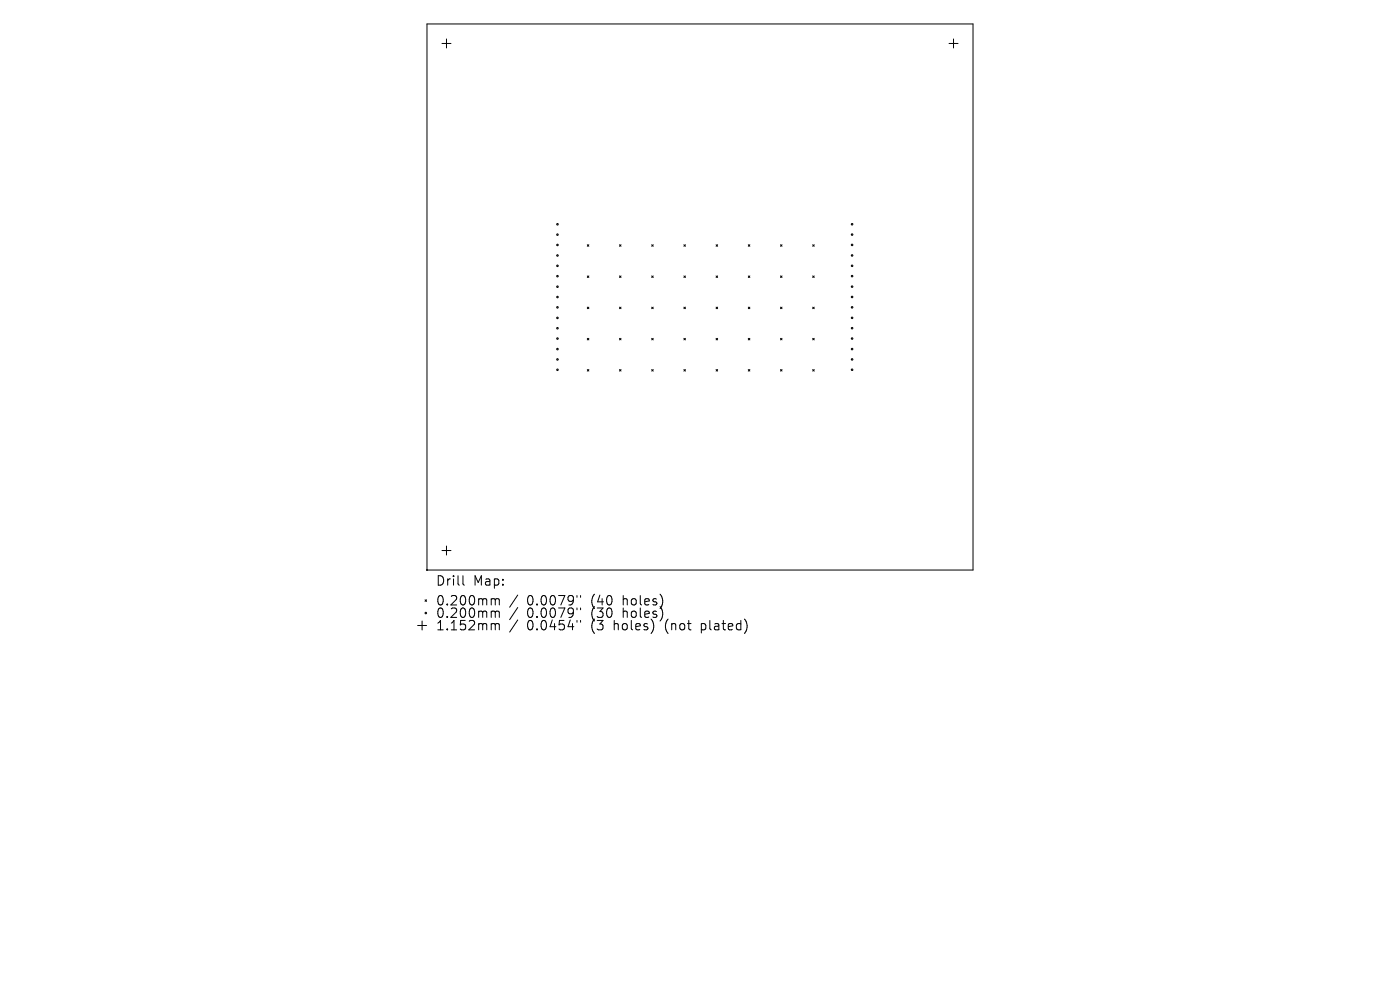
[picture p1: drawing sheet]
<svg xmlns="http://www.w3.org/2000/svg" width="297mm" height="210mm" viewBox="0 0 297 210" stroke-linecap="round" stroke-linejoin="round" font-family="sans-serif">
<defs><g id="words">
<g font-size="2.8">
<text x="92.5" y="124.5">Drill</text>
<text x="100.4" y="124.5">Map:</text>
<text x="92.5" y="128.7">0.200mm</text>
<text x="92.5" y="131.3">0.200mm</text>
<text x="111.7" y="128.7">0.0079&quot;</text>
<text x="111.7" y="131.3">0.0079&quot;</text>
<text x="125.4" y="128.7">(40</text>
<text x="125.4" y="131.3">(30</text>
<text x="132.1" y="128.7">holes)</text>
<text x="132.1" y="131.3">holes)</text>
<text x="92.5" y="133.9">1.152mm</text>
<text x="111.7" y="133.9">0.0454&quot;</text>
<text x="125.4" y="133.9">(3</text>
<text x="130.2" y="133.9">holes)</text>
<text x="141.2" y="133.9">(not</text>
<text x="148.9" y="133.9">plated)</text>
</g>
</g></defs>
<g fill="none" stroke="#000" stroke-width=".21">
<path d="M90.6 5.1h115.8v115.8h-115.8zM93.8 9.2h1.9M94.7 8.3v1.9M201.3 9.2h1.9M202.3 8.3v1.9M124.6 51.9l.3 .3M124.6 58.5l.3 .4M124.9 51.9l-.3 .3M124.9 58.5l-.3 .4M131.4 51.9l.4 .3M131.4 58.5l.4 .4M131.8 51.9l-.4 .3"/>
<path d="M131.8 58.5l-.4 .4M138.3 51.9l.3 .3M138.3 58.5l.3 .4M138.6 51.9l-.3 .3M138.6 58.5l-.3 .4M145.1 51.9l.3 .3M145.1 58.5l.3 .4M145.4 51.9l-.3 .3M145.4 58.5l-.3 .4M151.9 51.9l.3 .3M151.9 58.5l.3 .4M152.2 51.9l-.3 .3"/>
<path d="M152.2 58.5l-.3 .4M158.7 51.9l.4 .3M158.7 58.5l.4 .4M159.1 51.9l-.4 .3M159.1 58.5l-.4 .4M165.6 51.9l.3 .3M165.6 58.5l.3 .4M165.9 51.9l-.3 .3M165.9 58.5l-.3 .4M172.4 51.9l.3 .3M172.4 58.5l.3 .4M172.7 51.9l-.3 .3"/>
<path d="M172.7 58.5l-.3 .4M124.6 65.2l.3 .3M124.6 71.8l.3 .3M124.6 78.4l.3 .3M124.9 65.2l-.3 .3M124.9 71.8l-.3 .3M124.9 78.4l-.3 .3M131.4 65.2l.4 .3M131.4 71.8l.4 .3M131.4 78.4l.4 .3M131.8 65.2l-.4 .3M131.8 71.8l-.4 .3"/>
<path d="M131.8 78.4l-.4 .3M138.3 65.2l.3 .3M138.3 71.8l.3 .3M138.3 78.4l.3 .3M138.6 65.2l-.3 .3M138.6 71.8l-.3 .3M138.6 78.4l-.3 .3M145.1 65.2l.3 .3M145.1 71.8l.3 .3M145.1 78.4l.3 .3M145.4 65.2l-.3 .3M145.4 71.8l-.3 .3"/>
<path d="M145.4 78.4l-.3 .3M151.9 65.2l.3 .3M151.9 71.8l.3 .3M151.9 78.4l.3 .3M152.2 65.2l-.3 .3M152.2 71.8l-.3 .3M152.2 78.4l-.3 .3M158.7 65.2l.4 .3M158.7 71.8l.4 .3M158.7 78.4l.4 .3M159.1 65.2l-.4 .3M159.1 71.8l-.4 .3"/>
<path d="M159.1 78.4l-.4 .3M165.6 65.2l.3 .3M165.6 71.8l.3 .3M165.6 78.4l.3 .3M165.9 65.2l-.3 .3M165.9 71.8l-.3 .3M165.9 78.4l-.3 .3M172.4 65.2l.3 .3M172.4 71.8l.3 .3M172.4 78.4l.3 .3M172.7 65.2l-.3 .3M172.7 71.8l-.3 .3"/>
<path d="M172.7 78.4l-.3 .3M93.8 116.8h1.9M94.7 115.8v1.9M88.6 132.7h1.9M89.5 131.7v1.9M90.2 127.2l.3 .4M90.5 127.2l-.3 .4M98.2 122.1v1.7l.3 .3M104.8 127l.3 .3M104.8 129.6l.3 .3M104.8 132.3l.3 .3M105.1 127.3v1"/>
<path d="M105.1 129.9v1.1M105.1 132.6v1M105.1 127.3l.3-.3 .4 .1 .1 1.2M105.1 129.9l.3-.3 .4 .1 .1 1.3M105.1 132.6l.3-.3 .4 .1 .1 1.2M109.8 126.2l-1.7 2.6M109.8 128.9l-1.7 2.5M109.8 131.5l-1.7 2.6M122.4 126.3v.4M122.4 129v.4M122.4 131.6v.4M123.2 126.3v.4"/>
<path d="M123.2 129v.4M123.2 131.6v.4M138.7 132.7l-.1 .8M140.5 126.9v1.3M140.5 129.5v1.4M158 131.4a2.35 2.35 0 0 1 0 2.9"/>
<circle cx="118.3" cy="56.4" r=".17"/>
<circle cx="118.3" cy="52" r=".17"/>
<circle cx="118.3" cy="47.6" r=".17"/>
<circle cx="118.3" cy="54.2" r=".17"/>
<circle cx="118.3" cy="58.6" r=".17"/>
<circle cx="118.3" cy="49.8" r=".17"/>
<circle cx="180.8" cy="58.6" r=".17"/>
<circle cx="180.8" cy="49.8" r=".17"/>
<circle cx="180.8" cy="56.4" r=".17"/>
<circle cx="180.8" cy="54.2" r=".17"/>
<circle cx="180.8" cy="52" r=".17"/>
<circle cx="180.8" cy="47.6" r=".17"/>
<circle cx="118.3" cy="69.6" r=".17"/>
<circle cx="118.3" cy="65.2" r=".17"/>
<circle cx="118.3" cy="78.4" r=".17"/>
<circle cx="118.3" cy="60.8" r=".17"/>
<circle cx="118.3" cy="63" r=".17"/>
<circle cx="118.3" cy="76.2" r=".17"/>
<circle cx="118.3" cy="67.4" r=".17"/>
<circle cx="118.3" cy="71.8" r=".17"/>
<circle cx="118.3" cy="74.1" r=".17"/>
<circle cx="180.8" cy="60.8" r=".17"/>
<circle cx="180.8" cy="78.4" r=".17"/>
<circle cx="180.8" cy="69.6" r=".17"/>
<circle cx="180.8" cy="74" r=".17"/>
<circle cx="180.8" cy="71.8" r=".17"/>
<circle cx="180.8" cy="67.4" r=".17"/>
<circle cx="180.8" cy="65.2" r=".17"/>
<circle cx="180.8" cy="76.2" r=".17"/>
<circle cx="180.8" cy="63" r=".17"/>
<circle cx="90.3" cy="130" r=".17"/>
</g>
<circle cx="90.6" cy="120.9" r=".08" fill="#000" stroke="#000" stroke-width=".21"/>
<use href="#words"/>
</svg>
